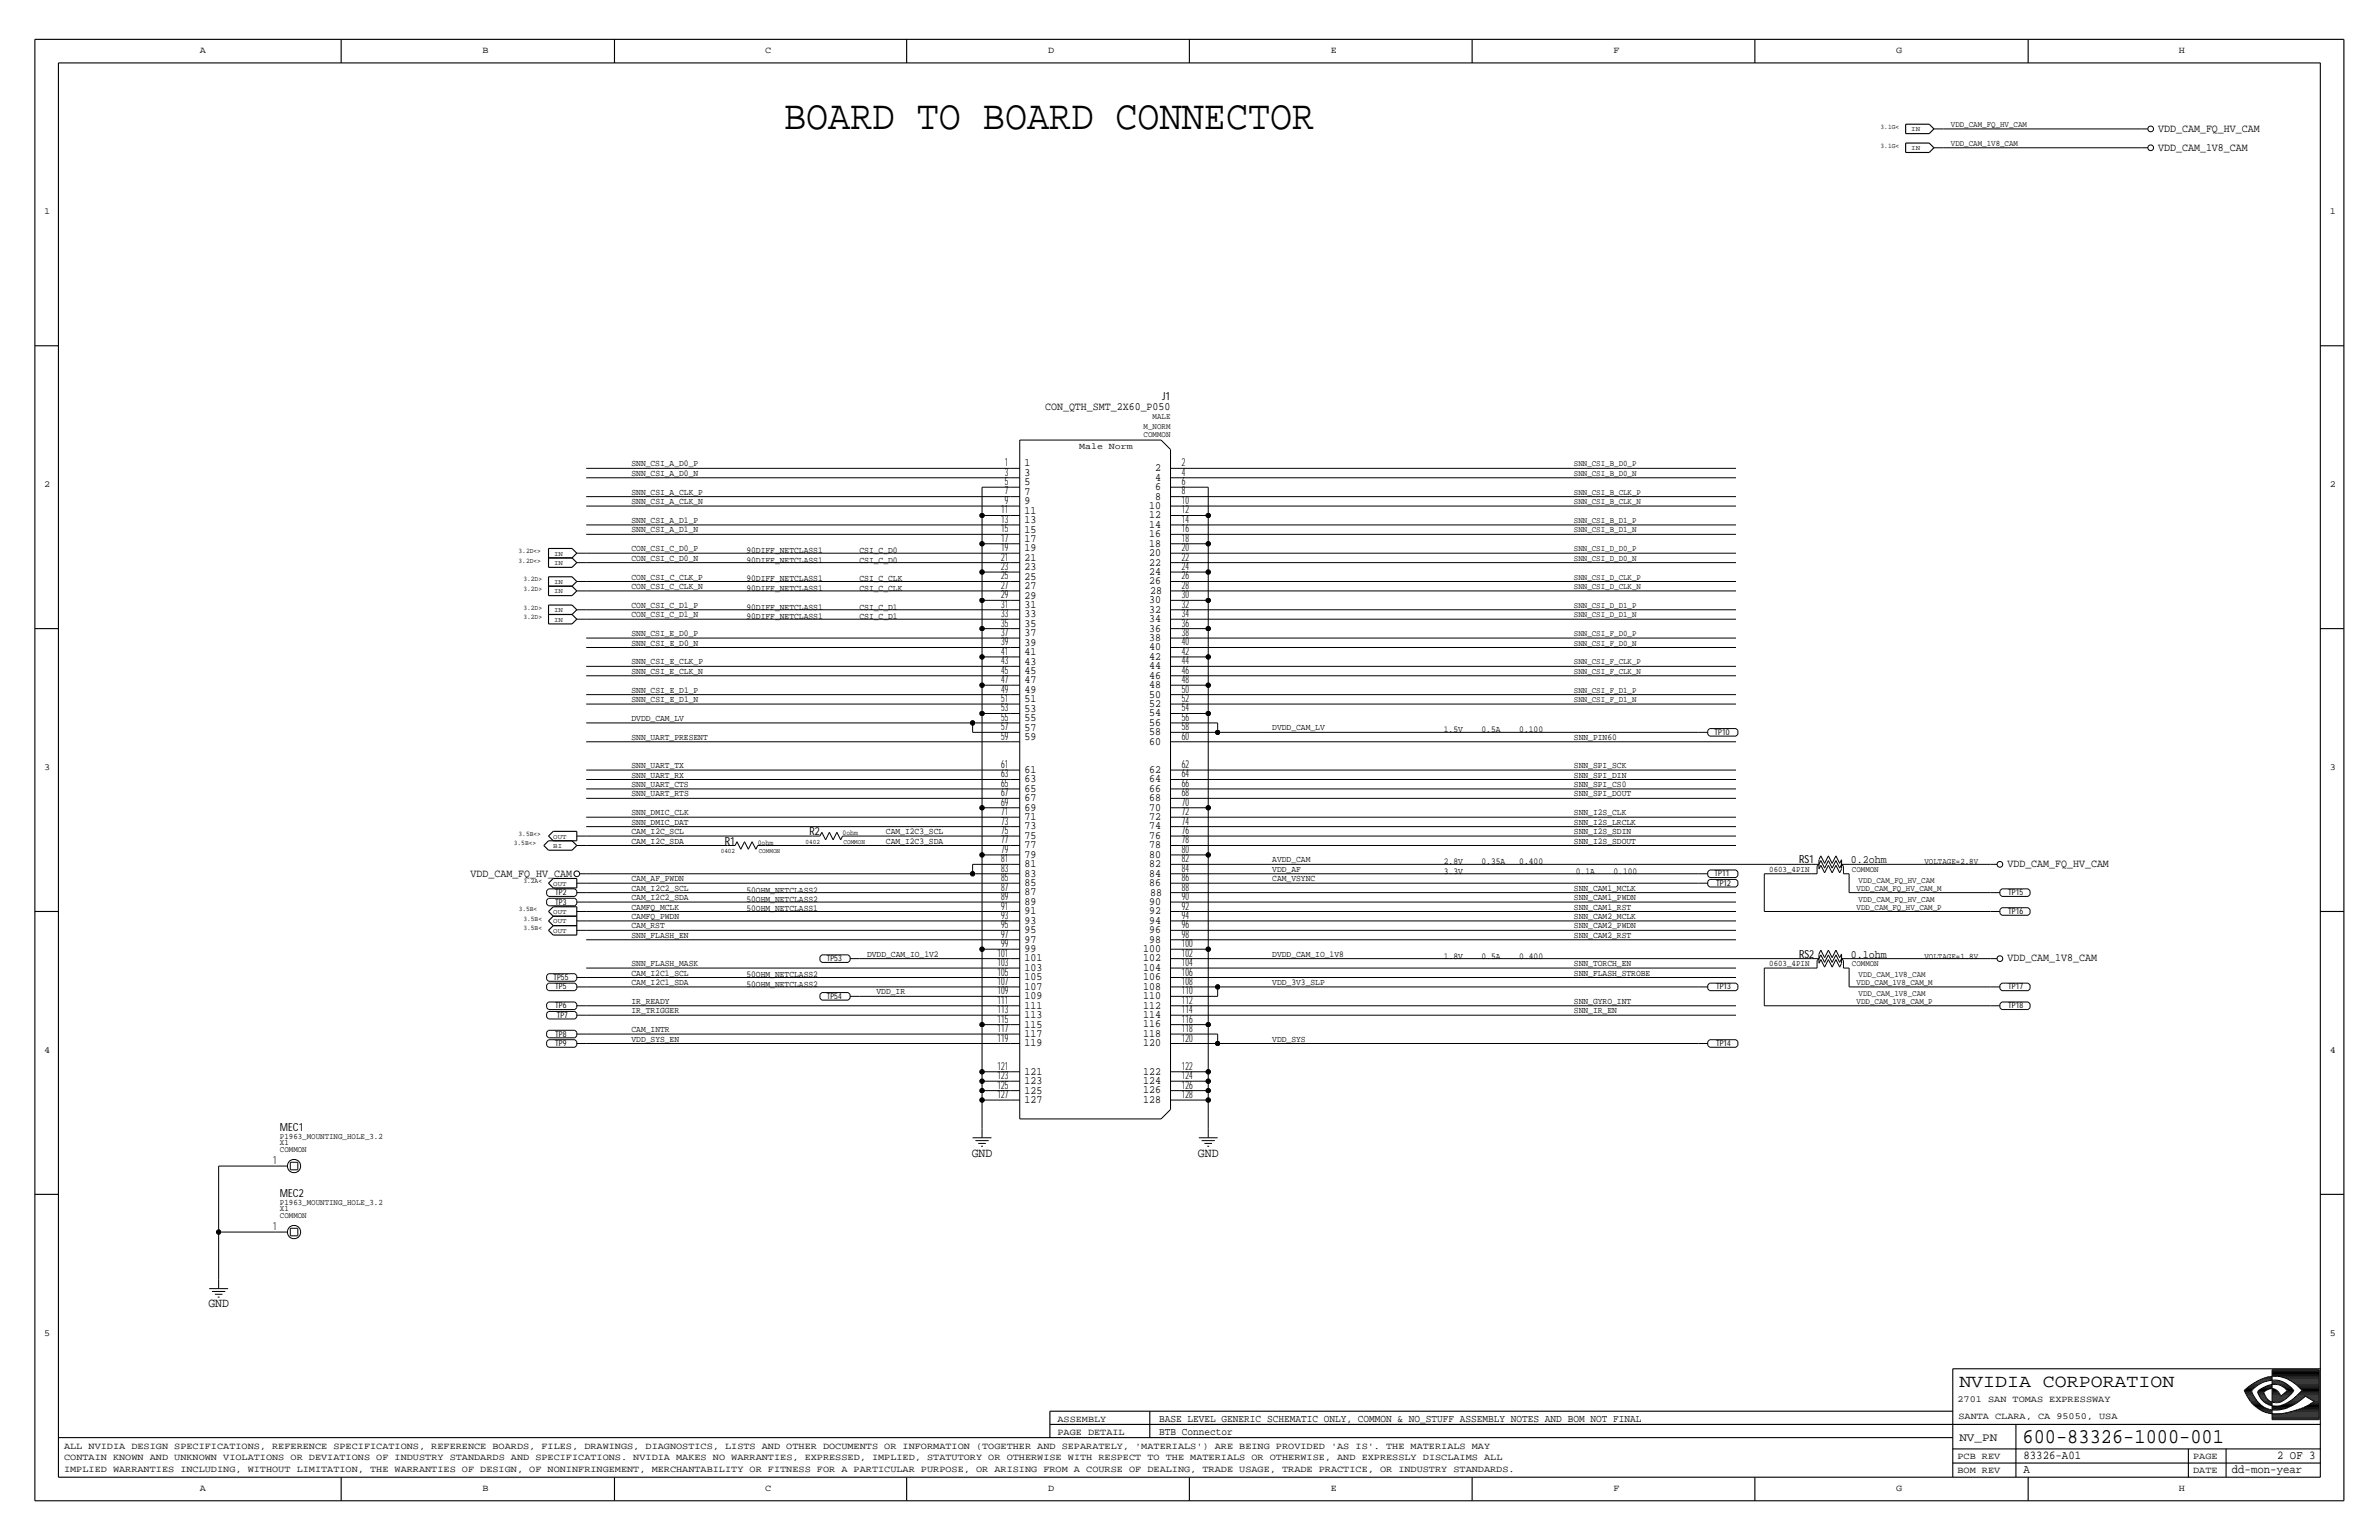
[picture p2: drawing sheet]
<svg xmlns="http://www.w3.org/2000/svg" width="432mm" height="279mm" viewBox="0 0 432 279" stroke-linecap="round" stroke-linejoin="round" font-family="sans-serif">
<defs><g id="words">
<text font-size="7.5" x="142.3" y="23.4">BOARD TO BOARD CONNECTOR</text>
<text font-size="3.8" x="367.1" y="261.8">600-83326-1000-001</text>
<text font-size="3.3" x="355.6" y="251.6">NVIDIA CORPORATION</text>
<g font-size="2.3">
<text x="176.4" y="209.8">GND</text>
<text x="217.4" y="209.8">GND</text>
<text x="37.8" y="237.2">GND</text>
</g>
<g font-size="2.2">
<text x="367.3" y="267.3">A</text>
<text x="367.3" y="264.8">83326-A01</text>
<text x="405.1" y="267.3">dd-mon-year</text>
<text x="413.3" y="264.8">2 OF 3</text>
</g>
<text font-size="2.1" x="355.6" y="261.5">NV_PN</text>
<g font-size="2">
<text x="391.7" y="23.9">VDD_CAM_FQ_HV_CAM</text>
<text x="391.7" y="27.3">VDD_CAM_1V8_CAM</text>
<text x="189.7" y="74.4">CON_QTH_SMT_2X60_P050</text>
<text x="210.9" y="72.6">J1</text>
<text x="182.4" y="89.7">7</text>
<text x="182.4" y="88">5</text>
<text x="182.4" y="86.3">3</text>
<text x="182.4" y="84.6">1</text>
<text x="185.9" y="84.6">1</text>
<text x="185.9" y="89.8">7</text>
<text x="185.9" y="86.4">3</text>
<text x="185.9" y="88.1">5</text>
<text x="209.7" y="85.5">2</text>
<text x="209.7" y="88.9">6</text>
<text x="209.7" y="87.2">4</text>
<text x="214.5" y="89.7">8</text>
<text x="214.5" y="88">6</text>
<text x="214.5" y="86.3">4</text>
<text x="214.5" y="84.6">2</text>
<text x="181.7" y="94.8">13</text>
<text x="181.7" y="93.1">11</text>
<text x="182.4" y="91.4">9</text>
<text x="185.9" y="94.9">13</text>
<text x="185.9" y="91.5">9</text>
<text x="185.9" y="93.2">11</text>
<text x="208.6" y="94">12</text>
<text x="208.6" y="92.3">10</text>
<text x="208.6" y="95.7">14</text>
<text x="209.7" y="90.6">8</text>
<text x="214.5" y="94.8">14</text>
<text x="214.5" y="93.1">12</text>
<text x="214.5" y="91.4">10</text>
<text x="181.7" y="101.7">21</text>
<text x="181.7" y="100">19</text>
<text x="181.7" y="98.3">17</text>
<text x="181.7" y="96.6">15</text>
<text x="185.9" y="96.6">15</text>
<text x="185.9" y="98.3">17</text>
<text x="185.9" y="100">19</text>
<text x="185.9" y="101.8">21</text>
<text x="208.6" y="99.2">18</text>
<text x="208.6" y="97.5">16</text>
<text x="208.6" y="100.9">20</text>
<text x="214.5" y="101.7">22</text>
<text x="214.5" y="100">20</text>
<text x="214.5" y="98.3">18</text>
<text x="214.5" y="96.6">16</text>
<text x="181.7" y="106.8">27</text>
<text x="181.7" y="105.1">25</text>
<text x="181.7" y="103.4">23</text>
<text x="185.9" y="105.2">25</text>
<text x="185.9" y="106.9">27</text>
<text x="185.9" y="103.5">23</text>
<text x="208.6" y="102.6">22</text>
<text x="208.6" y="106">26</text>
<text x="208.6" y="104.3">24</text>
<text x="208.8" y="107.7">28</text>
<text x="214.5" y="106.8">28</text>
<text x="214.5" y="105.1">26</text>
<text x="214.5" y="103.4">24</text>
<text x="181.7" y="113.7">35</text>
<text x="181.7" y="112">33</text>
<text x="181.7" y="110.3">31</text>
<text x="181.7" y="108.5">29</text>
<text x="185.9" y="108.6">29</text>
<text x="185.9" y="110.3">31</text>
<text x="185.9" y="113.7">35</text>
<text x="185.9" y="112">33</text>
<text x="208.6" y="112.9">34</text>
<text x="208.6" y="111.2">32</text>
<text x="208.6" y="109.5">30</text>
<text x="214.5" y="113.7">36</text>
<text x="214.5" y="112">34</text>
<text x="214.5" y="110.3">32</text>
<text x="214.5" y="108.5">30</text>
<text x="181.7" y="118.8">41</text>
<text x="181.7" y="117.1">39</text>
<text x="181.7" y="115.4">37</text>
<text x="185.9" y="118.9">41</text>
<text x="185.9" y="117.2">39</text>
<text x="185.9" y="115.4">37</text>
<text x="208.6" y="119.7">42</text>
<text x="208.6" y="114.6">36</text>
<text x="208.6" y="116.3">38</text>
<text x="208.6" y="118">40</text>
<text x="214.5" y="118.8">42</text>
<text x="214.5" y="117.1">40</text>
<text x="214.5" y="115.4">38</text>
<text x="181.7" y="125.7">49</text>
<text x="181.7" y="123.9">47</text>
<text x="181.7" y="122.2">45</text>
<text x="181.7" y="120.5">43</text>
<text x="185.9" y="120.6">43</text>
<text x="185.9" y="122.3">45</text>
<text x="185.9" y="124">47</text>
<text x="185.9" y="125.7">49</text>
<text x="208.6" y="121.4">44</text>
<text x="208.6" y="123.1">46</text>
<text x="208.6" y="124.8">48</text>
<text x="214.5" y="125.7">50</text>
<text x="214.5" y="123.9">48</text>
<text x="214.5" y="122.2">46</text>
<text x="214.5" y="120.5">44</text>
<text x="181.7" y="130.8">55</text>
<text x="181.7" y="129.1">53</text>
<text x="181.7" y="127.4">51</text>
<text x="185.9" y="127.4">51</text>
<text x="185.9" y="129.1">53</text>
<text x="185.9" y="130.8">55</text>
<text x="208.6" y="131.7">56</text>
<text x="208.6" y="130">54</text>
<text x="208.6" y="126.6">50</text>
<text x="208.6" y="128.3">52</text>
<text x="214.5" y="130.8">56</text>
<text x="214.5" y="129.1">54</text>
<text x="214.5" y="127.4">52</text>
<text x="181.7" y="134.2">59</text>
<text x="181.7" y="132.5">57</text>
<text x="185.9" y="132.6">57</text>
<text x="185.9" y="134.3">59</text>
<text x="208.6" y="135.1">60</text>
<text x="208.6" y="133.4">58</text>
<text x="214.5" y="134.2">60</text>
<text x="214.5" y="132.5">58</text>
<text x="181.7" y="142.8">65</text>
<text x="181.7" y="141.1">63</text>
<text x="181.7" y="139.3">61</text>
<text x="185.9" y="143.6">65</text>
<text x="185.9" y="140.2">61</text>
<text x="185.9" y="141.9">63</text>
<text x="208.6" y="141.9">64</text>
<text x="208.6" y="140.2">62</text>
<text x="208.6" y="143.6">66</text>
<text x="214.5" y="142.8">66</text>
<text x="214.5" y="141.1">64</text>
<text x="214.5" y="139.3">62</text>
<text x="181.7" y="149.6">73</text>
<text x="181.7" y="147.9">71</text>
<text x="181.7" y="146.2">69</text>
<text x="181.7" y="144.5">67</text>
<text x="185.9" y="147.1">69</text>
<text x="185.9" y="148.8">71</text>
<text x="185.9" y="145.4">67</text>
<text x="208.6" y="148.8">72</text>
<text x="208.6" y="145.4">68</text>
<text x="208.6" y="147.1">70</text>
<text x="214.5" y="149.6">74</text>
<text x="214.5" y="147.9">72</text>
<text x="214.5" y="146.2">70</text>
<text x="214.5" y="144.5">68</text>
<text x="131.6" y="153.2">R1</text>
<text x="147" y="151.5">R2</text>
<text x="181.7" y="154.7">79</text>
<text x="181.7" y="153">77</text>
<text x="181.7" y="151.3">75</text>
<text x="185.9" y="150.5">73</text>
<text x="185.9" y="152.2">75</text>
<text x="185.9" y="153.9">77</text>
<text x="185.9" y="155.6">79</text>
<text x="208.6" y="152.2">76</text>
<text x="208.6" y="150.5">74</text>
<text x="208.6" y="153.9">78</text>
<text x="208.6" y="155.6">80</text>
<text x="214.5" y="154.7">80</text>
<text x="214.5" y="153">78</text>
<text x="214.5" y="151.3">76</text>
<text x="85.4" y="159">VDD_CAM_FQ_HV_CAM</text>
<text x="181.7" y="161.6">87</text>
<text x="181.7" y="159.9">85</text>
<text x="181.7" y="158.2">83</text>
<text x="181.7" y="156.5">81</text>
<text x="185.9" y="160.8">85</text>
<text x="185.9" y="157.3">81</text>
<text x="185.9" y="159.1">83</text>
<text x="208.6" y="157.3">82</text>
<text x="208.6" y="159">84</text>
<text x="208.6" y="160.8">86</text>
<text x="214.5" y="161.6">88</text>
<text x="214.5" y="159.9">86</text>
<text x="214.5" y="158.2">84</text>
<text x="214.5" y="156.5">82</text>
<text x="326.6" y="156.6">RS1</text>
<text x="336" y="156.6">0.2ohm</text>
<text x="364.4" y="157.3">VDD_CAM_FQ_HV_CAM</text>
<text x="181.7" y="166.7">93</text>
<text x="181.7" y="165">91</text>
<text x="181.7" y="163.3">89</text>
<text x="185.9" y="162.5">87</text>
<text x="185.9" y="165.9">91</text>
<text x="185.9" y="164.2">89</text>
<text x="185.9" y="167.6">93</text>
<text x="208.6" y="167.6">94</text>
<text x="208.6" y="164.2">90</text>
<text x="208.6" y="165.9">92</text>
<text x="208.8" y="162.5">88</text>
<text x="214.5" y="166.7">94</text>
<text x="214.5" y="165">92</text>
<text x="214.5" y="163.3">90</text>
<text x="181.1" y="173.6">101</text>
<text x="181.7" y="171.9">99</text>
<text x="181.7" y="170.1">97</text>
<text x="181.7" y="168.4">95</text>
<text x="185.9" y="169.3">95</text>
<text x="185.9" y="171">97</text>
<text x="185.9" y="172.7">99</text>
<text x="207.5" y="172.7">100</text>
<text x="208.6" y="169.3">96</text>
<text x="208.6" y="171">98</text>
<text x="214.5" y="173.6">102</text>
<text x="214.5" y="171.9">100</text>
<text x="214.5" y="170.1">98</text>
<text x="214.5" y="168.4">96</text>
<text x="326.6" y="173.8">RS2</text>
<text x="336" y="173.8">0.1ohm</text>
<text x="181.1" y="178.7">107</text>
<text x="181.1" y="177">105</text>
<text x="181.1" y="175.3">103</text>
<text x="185.9" y="174.4">101</text>
<text x="185.9" y="176.2">103</text>
<text x="185.9" y="177.9">105</text>
<text x="185.9" y="179.6">107</text>
<text x="207.5" y="176.2">104</text>
<text x="207.5" y="174.4">102</text>
<text x="207.5" y="177.9">106</text>
<text x="207.5" y="179.6">108</text>
<text x="214.5" y="178.7">108</text>
<text x="214.5" y="177">106</text>
<text x="214.5" y="175.3">104</text>
<text x="364.4" y="174.4">VDD_CAM_1V8_CAM</text>
<text x="181.1" y="185.6">115</text>
<text x="181.1" y="183.8">113</text>
<text x="181.1" y="182.1">111</text>
<text x="181.1" y="180.4">109</text>
<text x="185.9" y="181.3">109</text>
<text x="185.9" y="183">111</text>
<text x="185.9" y="184.7">113</text>
<text x="207.5" y="184.7">114</text>
<text x="207.5" y="183">112</text>
<text x="207.5" y="181.3">110</text>
<text x="214.5" y="185.6">116</text>
<text x="214.5" y="183.8">114</text>
<text x="214.5" y="182.1">112</text>
<text x="214.5" y="180.4">110</text>
<text x="181.1" y="189">119</text>
<text x="181.1" y="187.3">117</text>
<text x="185.9" y="188.1">117</text>
<text x="185.9" y="189.8">119</text>
<text x="185.9" y="186.4">115</text>
<text x="207.5" y="186.4">116</text>
<text x="207.5" y="188.1">118</text>
<text x="207.5" y="189.8">120</text>
<text x="214.5" y="189">120</text>
<text x="214.5" y="187.3">118</text>
<text x="181.1" y="197.5">125</text>
<text x="181.1" y="195.8">123</text>
<text x="181.1" y="194.1">121</text>
<text x="185.9" y="196.7">123</text>
<text x="185.9" y="195">121</text>
<text x="207.5" y="195">122</text>
<text x="207.5" y="196.7">124</text>
<text x="214.5" y="197.5">126</text>
<text x="214.5" y="195.8">124</text>
<text x="214.5" y="194.1">122</text>
<text x="181.1" y="199.2">127</text>
<text x="185.9" y="198.4">125</text>
<text x="185.9" y="200.1">127</text>
<text x="207.5" y="198.4">126</text>
<text x="207.5" y="200.1">128</text>
<text x="214.5" y="199.2">128</text>
<text x="50.8" y="205.2">MEC1</text>
<text x="49.6" y="211.2">1</text>
<text x="50.8" y="217.2">MEC2</text>
<text x="49.6" y="223.2">1</text>
</g>
<g font-size="1.9">
<text x="210.4" y="257.9">BASE LEVEL GENERIC SCHEMATIC ONLY, COMMON &amp; NO_STUFF ASSEMBLY NOTES AND BOM NOT FINAL</text>
<text x="210.4" y="260.3">BTB Connector</text>
</g>
<g font-size="1.7">
<text x="36.3" y="9.7">A</text>
<text x="87.6" y="9.7">B</text>
<text x="138.9" y="9.7">C</text>
<text x="190.2" y="9.7">D</text>
<text x="241.5" y="9.7">E</text>
<text x="292.9" y="9.7">F</text>
<text x="344.2" y="9.7">G</text>
<text x="395.5" y="9.7">H</text>
<text x="8" y="38.8">1</text>
<text x="422.9" y="38.8">1</text>
<text x="8" y="88.4">2</text>
<text x="422.9" y="88.4">2</text>
<text x="8" y="139.7">3</text>
<text x="422.9" y="139.7">3</text>
<text x="8" y="191">4</text>
<text x="422.9" y="191">4</text>
<text x="8" y="242.3">5</text>
<text x="422.9" y="242.3">5</text>
<text x="191.9" y="257.9">ASSEMBLY</text>
<text x="355.3" y="254.3">2701 SAN TOMAS EXPRESSWAY</text>
<text x="355.5" y="257.4">SANTA CLARA, CA 95050, USA</text>
<text x="11.6" y="262.9">ALL NVIDIA DESIGN SPECIFICATIONS, REFERENCE SPECIFICATIONS, REFERENCE BOARDS, FILES, DRAWINGS, DIAGNOSTICS, LISTS AND OTHER DOCUMENTS OR INFORMATION (TOGETHER AND SEPARATELY, 'MATERIALS') ARE BEING PROVIDED 'AS IS'. THE MATERIALS MAY</text>
<text x="191.9" y="260.3">PAGE DETAIL</text>
<text x="11.6" y="267.2">IMPLIED WARRANTIES INCLUDING, WITHOUT LIMITATION, THE WARRANTIES OF DESIGN, OF NONINFRINGEMENT, MERCHANTABILITY OR FITNESS FOR A PARTICULAR PURPOSE, OR ARISING FROM A COURSE OF DEALING, TRADE USAGE, TRADE PRACTICE, OR INDUSTRY STANDARDS.</text>
<text x="11.6" y="264.9">CONTAIN KNOWN AND UNKNOWN VIOLATIONS OR DEVIATIONS OF INDUSTRY STANDARDS AND SPECIFICATIONS. NVIDIA MAKES NO WARRANTIES, EXPRESSED, IMPLIED, STATUTORY OR OTHERWISE WITH RESPECT TO THE MATERIALS OR OTHERWISE, AND EXPRESSLY DISCLAIMS ALL</text>
<text x="355.3" y="267.3">BOM REV</text>
<text x="355.3" y="264.8">PCB REV</text>
<text x="398.1" y="264.8">PAGE</text>
<text x="398.1" y="267.3">DATE</text>
<text x="36.3" y="270.6">A</text>
<text x="87.6" y="270.6">B</text>
<text x="138.9" y="270.6">C</text>
<text x="190.2" y="270.6">D</text>
<text x="241.5" y="270.6">E</text>
<text x="292.9" y="270.6">F</text>
<text x="344.2" y="270.6">G</text>
<text x="395.5" y="270.6">H</text>
</g>
<g font-size="1.6">
<text x="195.9" y="81.6">Male Norm</text>
<text x="114.6" y="84.6">SNN_CSI_A_D0_P</text>
<text x="114.6" y="86.3">SNN_CSI_A_D0_N</text>
<text x="114.6" y="89.8">SNN_CSI_A_CLK_P</text>
<text x="114.6" y="94.9">SNN_CSI_A_D1_P</text>
<text x="114.6" y="91.5">SNN_CSI_A_CLK_N</text>
<text x="114.6" y="100">CON_CSI_C_D0_P</text>
<text x="114.6" y="96.6">SNN_CSI_A_D1_N</text>
<text x="114.6" y="101.7">CON_CSI_C_D0_N</text>
<text x="135.5" y="100.4">90DIFF_NETCLASS1</text>
<text x="156" y="100.4">CSI_C_D0</text>
<text x="114.6" y="106.9">CON_CSI_C_CLK_N</text>
<text x="114.6" y="105.2">CON_CSI_C_CLK_P</text>
<text x="135.5" y="102.1">90DIFF_NETCLASS1</text>
<text x="135.5" y="107.2">90DIFF_NETCLASS1</text>
<text x="135.5" y="105.5">90DIFF_NETCLASS1</text>
<text x="156" y="102.1">CSI_C_D0</text>
<text x="156" y="107.2">CSI_C_CLK</text>
<text x="156" y="105.5">CSI_C_CLK</text>
<text x="114.6" y="110.3">CON_CSI_C_D1_P</text>
<text x="114.6" y="112">CON_CSI_C_D1_N</text>
<text x="135.5" y="112.3">90DIFF_NETCLASS1</text>
<text x="135.5" y="110.6">90DIFF_NETCLASS1</text>
<text x="156" y="112.3">CSI_C_D1</text>
<text x="156" y="110.6">CSI_C_D1</text>
<text x="114.6" y="115.4">SNN_CSI_E_D0_P</text>
<text x="114.6" y="117.1">SNN_CSI_E_D0_N</text>
<text x="114.6" y="122.3">SNN_CSI_E_CLK_N</text>
<text x="114.6" y="125.7">SNN_CSI_E_D1_P</text>
<text x="114.6" y="120.6">SNN_CSI_E_CLK_P</text>
<text x="114.6" y="127.4">SNN_CSI_E_D1_N</text>
<text x="114.6" y="130.8">DVDD_CAM_LV</text>
<text x="114.6" y="134.2">SNN_UART_PRESENT</text>
<text x="230.9" y="132.5">DVDD_CAM_LV</text>
<text x="262.1" y="132.9">1.5V</text>
<text x="268.9" y="132.9">0.5A</text>
<text x="275.8" y="132.9">0.100</text>
<text x="285.7" y="134.2">SNN_PIN60</text>
<text x="114.6" y="142.8">SNN_UART_CTS</text>
<text x="114.6" y="141.1">SNN_UART_RX</text>
<text x="114.6" y="139.4">SNN_UART_TX</text>
<text x="285.7" y="141.1">SNN_SPI_DIN</text>
<text x="285.7" y="139.4">SNN_SPI_SCK</text>
<text x="285.7" y="142.8">SNN_SPI_CS0</text>
<text x="114.6" y="149.6">SNN_DMIC_DAT</text>
<text x="114.6" y="147.9">SNN_DMIC_CLK</text>
<text x="114.6" y="144.5">SNN_UART_RTS</text>
<text x="285.7" y="149.6">SNN_I2S_LRCLK</text>
<text x="285.7" y="144.5">SNN_SPI_DOUT</text>
<text x="285.7" y="147.9">SNN_I2S_CLK</text>
<text x="114.6" y="151.3">CAM_I2C_SCL</text>
<text x="114.6" y="153.1">CAM_I2C_SDA</text>
<text x="160.8" y="151.3">CAM_I2C3_SCL</text>
<text x="160.8" y="153.1">CAM_I2C3_SDA</text>
<text x="285.7" y="151.3">SNN_I2S_SDIN</text>
<text x="285.7" y="153.1">SNN_I2S_SDOUT</text>
<text x="114.6" y="159.9">CAM_AF_PWDN</text>
<text x="114.6" y="161.6">CAM_I2C2_SCL</text>
<text x="135.5" y="162">50OHM_NETCLASS2</text>
<text x="230.9" y="156.5">AVDD_CAM</text>
<text x="230.9" y="158.2">VDD_AF</text>
<text x="230.9" y="159.9">CAM_VSYNC</text>
<text x="262.1" y="156.8">2.8V</text>
<text x="262.1" y="158.5">3.3V</text>
<text x="268.9" y="156.8">0.35A</text>
<text x="275.8" y="156.8">0.400</text>
<text x="285.7" y="161.6">SNN_CAM1_MCLK</text>
<text x="286" y="158.5">0.1A</text>
<text x="292.9" y="158.5">0.100</text>
<text x="114.6" y="163.3">CAM_I2C2_SDA</text>
<text x="114.6" y="166.7">CAMFQ_PWDN</text>
<text x="114.6" y="165">CAMFQ_MCLK</text>
<text x="135.5" y="165.4">50OHM_NETCLASS1</text>
<text x="135.5" y="163.7">50OHM_NETCLASS2</text>
<text x="285.7" y="163.3">SNN_CAM1_PWDN</text>
<text x="285.7" y="166.7">SNN_CAM2_MCLK</text>
<text x="285.7" y="165">SNN_CAM1_RST</text>
<text x="114.6" y="170.2">SNN_FLASH_EN</text>
<text x="114.6" y="168.4">CAM_RST</text>
<text x="157.4" y="173.6">DVDD_CAM_IO_1V2</text>
<text x="230.9" y="173.6">DVDD_CAM_IO_1V8</text>
<text x="262.1" y="173.9">1.8V</text>
<text x="268.9" y="173.9">0.5A</text>
<text x="275.8" y="173.9">0.400</text>
<text x="285.7" y="168.4">SNN_CAM2_PWDN</text>
<text x="285.7" y="170.2">SNN_CAM2_RST</text>
<text x="114.6" y="177">CAM_I2C1_SCL</text>
<text x="114.6" y="175.3">SNN_FLASH_MASK</text>
<text x="114.6" y="178.7">CAM_I2C1_SDA</text>
<text x="135.5" y="177.3">50OHM_NETCLASS2</text>
<text x="135.5" y="179.1">50OHM_NETCLASS2</text>
<text x="230.9" y="178.7">VDD_3V3_SLP</text>
<text x="285.7" y="175.3">SNN_TORCH_EN</text>
<text x="285.7" y="177">SNN_FLASH_STROBE</text>
<text x="114.6" y="182.1">IR_READY</text>
<text x="114.6" y="183.8">IR_TRIGGER</text>
<text x="159.1" y="180.4">VDD_IR</text>
<text x="285.7" y="183.8">SNN_IR_EN</text>
<text x="285.7" y="182.1">SNN_GYRO_INT</text>
<text x="114.6" y="187.3">CAM_INTR</text>
<text x="114.6" y="189">VDD_SYS_EN</text>
<text x="230.9" y="189">VDD_SYS</text>
</g>
<g font-size="1.5">
<text x="354.1" y="23">VDD_CAM_FQ_HV_CAM</text>
<text x="354.1" y="26.5">VDD_CAM_1V8_CAM</text>
<text x="207.6" y="77.8">M_NORM</text>
<text x="209.2" y="76.1">MALE</text>
<text x="207.6" y="79.3">COMMON</text>
<text x="285.7" y="89.8">SNN_CSI_B_CLK_P</text>
<text x="285.7" y="86.3">SNN_CSI_B_D0_N</text>
<text x="285.7" y="84.6">SNN_CSI_B_D0_P</text>
<text x="285.7" y="94.9">SNN_CSI_B_D1_P</text>
<text x="285.7" y="91.5">SNN_CSI_B_CLK_N</text>
<text x="285.7" y="101.7">SNN_CSI_D_D0_N</text>
<text x="285.7" y="100">SNN_CSI_D_D0_P</text>
<text x="285.7" y="96.6">SNN_CSI_B_D1_N</text>
<text x="285.7" y="106.9">SNN_CSI_D_CLK_N</text>
<text x="285.7" y="105.2">SNN_CSI_D_CLK_P</text>
<text x="285.7" y="110.3">SNN_CSI_D_D1_P</text>
<text x="285.7" y="112">SNN_CSI_D_D1_N</text>
<text x="285.7" y="117.1">SNN_CSI_F_D0_N</text>
<text x="285.7" y="115.4">SNN_CSI_F_D0_P</text>
<text x="285.7" y="125.7">SNN_CSI_F_D1_P</text>
<text x="285.7" y="122.3">SNN_CSI_F_CLK_N</text>
<text x="285.7" y="120.6">SNN_CSI_F_CLK_P</text>
<text x="285.7" y="127.4">SNN_CSI_F_D1_N</text>
<text x="311.2" y="133.3">TP10</text>
<text x="311.2" y="159">TP11</text>
<text x="311.5" y="160.7">TP12</text>
<text x="321.1" y="158.2">0603_4PIN</text>
<text x="336.1" y="158.2">COMMON</text>
<text x="337" y="161.6">VDD_CAM_FQ_HV_CAM_M</text>
<text x="337.3" y="160.2">VDD_CAM_FQ_HV_CAM</text>
<text x="349.3" y="156.8">VOLTAGE=2.8V</text>
<text x="100.8" y="164.1">TP3</text>
<text x="100.8" y="162.4">TP2</text>
<text x="337" y="165">VDD_CAM_FQ_HV_CAM_P</text>
<text x="337.3" y="163.7">VDD_CAM_FQ_HV_CAM</text>
<text x="364.5" y="165.8">TP16</text>
<text x="364.5" y="162.4">TP15</text>
<text x="349.3" y="173.9">VOLTAGE=1.8V</text>
<text x="100.5" y="177.8">TP55</text>
<text x="100.8" y="179.5">TP5</text>
<text x="150.1" y="174.4">TP53</text>
<text x="311.5" y="179.5">TP13</text>
<text x="321.1" y="175.3">0603_4PIN</text>
<text x="336.1" y="175.3">COMMON</text>
<text x="337" y="178.7">VDD_CAM_1V8_CAM_M</text>
<text x="337.3" y="177.3">VDD_CAM_1V8_CAM</text>
<text x="364.5" y="179.5">TP17</text>
<text x="100.8" y="182.9">TP6</text>
<text x="101.1" y="184.6">TP7</text>
<text x="150.1" y="181.2">TP54</text>
<text x="337" y="182.1">VDD_CAM_1V8_CAM_P</text>
<text x="337.3" y="180.8">VDD_CAM_1V8_CAM</text>
<text x="364.5" y="182.9">TP18</text>
<text x="100.8" y="189.8">TP9</text>
<text x="100.8" y="188.1">TP8</text>
<text x="311.5" y="189.8">TP14</text>
<text x="50.8" y="209">COMMON</text>
<text x="50.8" y="206.6">P1963_MOUNTING_HOLE_3.2</text>
<text x="50.8" y="207.8">X1</text>
<text x="50.8" y="219.8">X1</text>
<text x="50.8" y="221">COMMON</text>
<text x="50.8" y="218.6">P1963_MOUNTING_HOLE_3.2</text>
</g>
<g font-size="1.3">
<text x="341.3" y="23.4">3.1G&lt;</text>
<text x="341.3" y="26.8">3.1G&lt;</text>
<text x="94.1" y="100.4">3.2D&lt;&gt;</text>
<text x="94.1" y="102.1">3.2D&lt;&gt;</text>
<text x="95" y="107.2">3.2D&gt;</text>
<text x="95" y="105.5">3.2D&gt;</text>
<text x="95" y="110.6">3.2D&gt;</text>
<text x="95" y="112.3">3.2D&gt;</text>
<text x="93.3" y="153.4">3.5B&lt;&gt;</text>
<text x="94.1" y="151.7">3.5B&lt;&gt;</text>
<text x="137.5" y="153.2">0ohm</text>
<text x="152.9" y="151.5">0ohm</text>
<text x="95" y="160.2">3.2A&lt;</text>
<text x="94.2" y="165.4">3.5B&lt;</text>
<text x="95" y="167.1">3.5B&lt;</text>
<text x="95" y="168.8">3.5B&lt;</text>
</g>
<g font-size="1.2">
<text x="346.9" y="23.8">IN</text>
<text x="346.9" y="27.3">IN</text>
<text x="100.6" y="100.8">IN</text>
<text x="100.6" y="102.5">IN</text>
<text x="100.6" y="105.9">IN</text>
<text x="100.6" y="107.7">IN</text>
<text x="100.6" y="111.1">IN</text>
<text x="100.6" y="112.8">IN</text>
<text x="100.4" y="152.1">OUT</text>
<text x="100.4" y="153.8">BI</text>
<text x="130.8" y="154.8">0402</text>
<text x="137.7" y="154.8">COMMON</text>
<text x="146.2" y="153.1">0402</text>
<text x="153.1" y="153.1">COMMON</text>
<text x="100.4" y="160.7">OUT</text>
<text x="100.4" y="165.8">OUT</text>
<text x="100.4" y="167.5">OUT</text>
<text x="100.4" y="169.2">OUT</text>
</g>
</g></defs>
<g fill="none" stroke="#000" stroke-width=".18">
<path d="M351 26.8h1.7zM351 23.4h1.7zM352.7 23.4h36zM352.7 26.8h36zM388.7 26.8h1.1zM388.7 23.4h1.1zM185.1 79.8h25.6zM185.1 79.8v123.2zM210.7 79.8l1.8 1.8zM106.4 91.8h77zM106.4 86.7h77zM106.4 85h77z"/>
<path d="M106.4 90.1h77zM106.4 95.2h77zM106.4 96.9h77zM178.2 88.4h5.2zM178.2 93.5h5.2zM178.2 98.7h5.2zM178.2 88.4v5.1zM178.2 93.5v5.2zM178.2 98.7v5.1zM183.4 86.7h1.7zM183.4 85h1.7zM183.4 88.4h1.7z"/>
<path d="M183.4 90.1h1.7zM183.4 91.8h1.7zM183.4 93.5h1.7zM183.4 95.2h1.7zM183.4 96.9h1.7zM183.4 98.7h1.7zM212.5 85h1.7zM212.5 86.7h1.7zM212.5 88.4h1.7zM212.5 91.8h1.7zM212.5 90.1h1.7zM212.5 93.5h1.7z"/>
<path d="M212.5 95.2h1.7zM212.5 96.9h1.7zM212.5 98.7h1.7zM212.5 81.6v119.7zM214.2 86.7h100.9zM214.2 90.1h100.9zM214.2 91.8h100.9zM214.2 85h100.9zM214.2 96.9h100.9zM214.2 95.2h100.9zM214.2 98.7h5.1zM214.2 93.5h5.1z"/>
<path d="M214.2 88.4h5.1zM219.3 98.7v5.1zM219.3 93.5v5.2zM219.3 88.4v5.1zM104.7 102.1h1.7zM104.7 100.4h1.7zM104.7 105.5h1.7zM104.7 107.2h1.7zM104.7 110.6h1.7zM104.7 112.3h1.7zM106.4 115.8h77zM106.4 100.4h77z"/>
<path d="M106.4 102.1h77zM106.4 117.5h77zM106.4 105.5h77zM106.4 110.6h77zM106.4 112.3h77zM106.4 107.2h77zM178.2 103.8h5.2zM178.2 108.9h5.2zM178.2 114.1h5.2zM178.2 119.2h5.2zM178.2 103.8v5.1zM178.2 108.9v5.2z"/>
<path d="M178.2 114.1v5.1zM178.2 119.2v5.1zM183.4 100.4h1.7zM183.4 102.1h1.7zM183.4 103.8h1.7zM183.4 105.5h1.7zM183.4 108.9h1.7zM183.4 107.2h1.7zM183.4 110.6h1.7zM183.4 114.1h1.7zM183.4 112.3h1.7zM183.4 119.2h1.7z"/>
<path d="M183.4 117.5h1.7zM183.4 115.8h1.7zM212.5 100.4h1.7zM212.5 105.5h1.7zM212.5 102.1h1.7zM212.5 103.8h1.7zM212.5 107.2h1.7zM212.5 108.9h1.7zM212.5 110.6h1.7zM212.5 112.3h1.7zM212.5 114.1h1.7zM212.5 115.8h1.7z"/>
<path d="M212.5 117.5h1.7zM212.5 119.2h1.7zM214.2 115.8h100.9zM214.2 117.5h100.9zM214.2 100.4h100.9zM214.2 102.1h100.9zM214.2 105.5h100.9zM214.2 107.2h100.9zM214.2 112.3h100.9zM214.2 110.6h100.9zM214.2 119.2h5.1zM214.2 114.1h5.1z"/>
<path d="M214.2 108.9h5.1zM214.2 103.8h5.1zM219.3 119.2v5.1zM219.3 114.1v5.1zM219.3 108.9v5.2zM219.3 103.8v5.1zM106.4 120.9h77zM106.4 122.6h77zM106.4 126h77zM106.4 127.7h77zM106.4 131.2h70.1zM106.4 134.6h77z"/>
<path d="M106.4 139.7h77zM176.5 132.9h6.9zM176.5 131.2h6.9zM176.5 131.2v1.7zM178.2 124.3h5.2zM178.2 129.4h5.2zM178.2 124.3v5.1zM178.2 129.4v17.2zM183.4 122.6h1.7zM183.4 120.9h1.7zM183.4 127.7h1.7zM183.4 126h1.7z"/>
<path d="M183.4 124.3h1.7zM183.4 131.2h1.7zM183.4 129.4h1.7zM183.4 139.7h1.7zM183.4 134.6h1.7zM183.4 132.9h1.7zM212.5 122.6h1.7zM212.5 120.9h1.7zM212.5 124.3h1.7zM212.5 126h1.7zM212.5 127.7h1.7zM212.5 129.4h1.7z"/>
<path d="M212.5 131.2h1.7zM212.5 139.7h1.7zM212.5 132.9h1.7zM212.5 134.6h1.7zM214.2 127.7h100.9zM214.2 139.7h100.9zM214.2 134.6h100.9zM214.2 122.6h100.9zM214.2 120.9h100.9zM214.2 126h100.9zM214.2 129.4h5.1zM214.2 124.3h5.1z"/>
<path d="M214.2 132.9h6.8zM214.2 131.2h6.8zM219.3 129.4v17.2zM219.3 124.3v5.1zM221 132.9h87.3zM221 131.2v1.7zM308.3 132.9h1.7zM310 133.2l.3 .4zM310 132.5v.7zM310 132.5l.3-.3zM310.3 132.2h4.8zM310.3 133.6h4.8z"/>
<path d="M315.1 132.2l.3 .3zM315.4 133.2l-.3 .4zM315.4 132.5v.7zM104.7 151.7h1.7zM104.7 153.4h1.7zM105.2 158.5h1.2zM106.4 151.7h41.1zM106.4 153.4h25.7zM106.4 150h77zM106.4 148.3h77zM106.4 143.1h77zM106.4 141.4h77z"/>
<path d="M106.4 144.8h77zM106.4 158.5h70.1zM132.1 153.4h1.3zM133.8 152.7l.7 1.4zM133.8 152.7l-.4 .7zM135.1 152.7l-.6 1.4zM135.1 152.7l.7 1.4zM136.5 152.7l.7 1.4zM136.5 152.7l-.7 1.4zM137.5 153.4h1.4zM137.5 153.4l-.3 .7zM138.9 153.4h44.5z"/>
<path d="M147.5 151.7h1.3zM149.2 151l.6 1.4zM149.2 151l-.4 .7zM150.5 151l-.7 1.4zM150.5 151l.7 1.4zM151.9 151l.7 1.4zM151.9 151l-.7 1.4zM152.9 151.7h1.4zM152.9 151.7l-.3 .7zM154.3 151.7h29.1zM176.5 156.8h6.9zM176.5 158.5h6.9z"/>
<path d="M176.5 156.8v1.7zM178.2 146.6h5.2zM178.2 155.1h5.2zM178.2 146.6v8.5zM178.2 155.1v17.1zM183.4 141.4h1.7zM183.4 144.8h1.7zM183.4 143.1h1.7zM183.4 150h1.7zM183.4 148.3h1.7zM183.4 146.6h1.7zM183.4 153.4h1.7z"/>
<path d="M183.4 151.7h1.7zM183.4 156.8h1.7zM183.4 155.1h1.7zM183.4 158.5h1.7zM212.5 141.4h1.7zM212.5 144.8h1.7zM212.5 143.1h1.7zM212.5 146.6h1.7zM212.5 150h1.7zM212.5 148.3h1.7zM212.5 151.7h1.7zM212.5 155.1h1.7z"/>
<path d="M212.5 156.8h1.7zM212.5 158.5h1.7zM212.5 153.4h1.7zM214.2 156.8h114.6zM214.2 151.7h100.9zM214.2 148.3h100.9zM214.2 144.8h100.9zM214.2 143.1h100.9zM214.2 141.4h100.9zM214.2 153.4h100.9zM214.2 158.5h94.1zM214.2 155.1h5.1z"/>
<path d="M214.2 146.6h5.1zM214.2 150h100.9zM219.3 155.1v17.1zM219.3 146.6v8.5zM308.3 158.5h1.7zM310 158.9l.3 .3zM310 159.9v.7zM310 158.2v.7zM310 158.2l.3-.4zM310.3 159.6l-.3 .3zM310.3 157.8h4.8zM310.3 159.6h4.8z"/>
<path d="M310.3 159.2h4.8zM315.1 159.6l.3 .3zM315.1 157.8l.3 .4zM315.4 159.9v.7zM315.4 158.9l-.3 .3zM315.4 158.2v.7zM320.2 158.5h8.6zM320.2 158.5v6.9zM328.8 158.5h1zM328.8 156.8h1.3zM329.8 157.2v1.3zM330.1 156v1.6z"/>
<path d="M330.1 156.8l-.3 .4zM330.5 155.3l.7 1.3zM330.5 157l.7 1.4zM330.5 156.1l.7 1.4zM330.5 155.3l-.4 .7zM330.5 157l-.4 .7zM330.5 156.1l-.4 .7zM331.9 155.3l-.7 1.3zM331.9 155.3l.6 1.3zM331.9 157l-.7 1.4zM331.9 157l.6 1.4zM331.9 156.1l-.7 1.4z"/>
<path d="M331.9 156.1l.6 1.4zM333.2 155.3l.7 1.3zM333.2 157l.7 1.4zM333.2 156.1l.7 1.4zM333.2 155.3l-.7 1.3zM333.2 157l-.7 1.4zM333.2 156.1l-.7 1.4zM334.3 156v1.6zM334.3 156.8l.3 .4zM334.3 156.8h1.3zM334.3 156l-.4 .6zM334.3 157.7l-.4 .7z"/>
<path d="M334.3 156.8l-.4 .7zM334.6 157.2v1.3zM334.6 158.5h1zM335.6 156.8h25.7zM335.6 158.5v3.4zM361.3 156.8h1.2zM99.2 164l.4 .3zM99.2 162.3l.4 .3zM99.2 177.7l.4 .3zM99.2 179.4l.4 .3zM99.2 163.3v.7zM99.2 163.3l.4-.3z"/>
<path d="M99.2 161.6v.7zM99.2 161.6l.4-.3zM99.2 177v.7zM99.2 177l.4-.3zM99.2 178.7v.7zM99.2 178.7l.4-.3zM99.6 163h4.7zM99.6 161.3h4.7zM99.6 176.7h4.7zM99.6 178.4h4.7zM99.6 164.3h4.7zM99.6 162.6h4.7z"/>
<path d="M99.6 178h4.7zM99.6 179.7h4.7zM104.3 163l.4 .3zM104.3 161.3l.4 .3zM104.3 176.7l.4 .3zM104.3 178.4l.4 .3zM104.7 165.4h1.7zM104.7 160.2h1.7zM104.7 167.1h1.7zM104.7 163.7h1.7zM104.7 161.9h1.7zM104.7 168.8h1.7z"/>
<path d="M104.7 177.3h1.7zM104.7 179.1h1.7zM104.7 164l-.4 .3zM104.7 163.3v.7zM104.7 162.3l-.4 .3zM104.7 161.6v.7zM104.7 177.7l-.4 .3zM104.7 177v.7zM104.7 179.4l-.4 .3zM104.7 178.7v.7zM106.4 175.6h77zM106.4 170.5h77z"/>
<path d="M106.4 160.2h77zM106.4 161.9h77zM106.4 179.1h77zM106.4 163.7h77zM106.4 177.3h77zM106.4 168.8h77zM106.4 167.1h77zM106.4 165.4h77zM148.8 174.3l.4 .3zM148.8 173.6v.7zM148.8 173.6l.4-.4zM149.2 173.2h4.8z"/>
<path d="M149.2 174.6h4.8zM154 173.2l.3 .4zM154.3 173.9h1.7zM154.3 174.3l-.3 .3zM154.3 173.6v.7zM156 173.9h27.4zM178.2 172.2h5.2zM178.2 172.2v13.7zM183.4 160.2h1.7zM183.4 161.9h1.7zM183.4 165.4h1.7zM183.4 163.7h1.7z"/>
<path d="M183.4 170.5h1.7zM183.4 168.8h1.7zM183.4 173.9h1.7zM183.4 172.2h1.7zM183.4 175.6h1.7zM183.4 179.1h1.7zM183.4 177.3h1.7zM183.4 167.1h1.7zM212.5 161.9h1.7zM212.5 160.2h1.7zM212.5 163.7h1.7zM212.5 165.4h1.7z"/>
<path d="M212.5 167.1h1.7zM212.5 168.8h1.7zM212.5 170.5h1.7zM212.5 175.6h1.7zM212.5 173.9h1.7zM212.5 172.2h1.7zM212.5 177.3h1.7zM212.5 179.1h1.7zM214.2 177.3h100.9zM214.2 175.6h100.9zM214.2 172.2h5.1zM214.2 168.8h100.9z"/>
<path d="M214.2 170.5h100.9zM214.2 163.7h100.9zM214.2 160.2h94.1zM214.2 161.9h100.9zM214.2 179.1h6.8zM214.2 173.9h114.6zM214.2 167.1h100.9zM214.2 165.4h100.9zM219.3 172.2v13.7zM221 179.1h87.3zM221 179.1v1.7zM308.3 179.1h1.7z"/>
<path d="M308.3 160.2h1.7zM310 179.4l.3 .3zM310 178.7v.7zM310 160.6l.3 .3zM310.3 179.7h4.8zM310.3 178.4l-.3 .3zM310.3 160.9h4.8zM310.3 178.4h4.8zM315.1 178.4l.3 .3zM315.1 179.7l.3-.3zM315.1 160.9l.3-.3zM315.4 178.7v.7z"/>
<path d="M320.2 175.6h8.6zM320.2 175.6v6.9zM320.2 165.4h41.1zM328.8 175.6h1zM328.8 173.9h1.3zM329.8 174.3v1.3zM330.1 173.1v1.6zM330.1 173.9l-.3 .4zM330.5 172.4l.7 1.4zM330.5 174.1l.7 1.4zM330.5 173.2l.7 1.4zM330.5 172.4l-.4 .7z"/>
<path d="M330.5 174.1l-.4 .7zM330.5 173.2l-.4 .7zM331.9 172.4l-.7 1.4zM331.9 172.4l.6 1.4zM331.9 174.1l-.7 1.4zM331.9 174.1l.6 1.4zM331.9 173.2l-.7 1.4zM331.9 173.2l.6 1.4zM333.2 172.4l.7 1.4zM333.2 174.1l.7 1.4zM333.2 173.2l.7 1.4zM333.2 172.4l-.7 1.4z"/>
<path d="M333.2 174.1l-.7 1.4zM333.2 173.2l-.7 1.4zM334.3 173.1v1.6zM334.3 173.9l.3 .4zM334.3 173.9h1.3zM334.3 173.1l-.4 .7zM334.3 174.8l-.4 .7zM334.3 173.9l-.4 .7zM334.6 174.3v1.3zM334.6 175.6h1zM335.6 173.9h25.7zM335.6 161.9h25.7z"/>
<path d="M335.6 179.1h25.7zM335.6 175.6v3.5zM361.3 165.4h1.7zM361.3 161.9h1.7zM361.3 179.1h1.7zM361.3 173.9h1.2zM363 165.7l.3 .4zM363 165v.7zM363 162.3l.3 .3zM363 161.6v.7zM363 179.4l.3 .3zM363 178.7v.7z"/>
<path d="M363.3 166.1h4.8zM363.3 164.7l-.3 .3zM363.3 162.6h4.8zM363.3 161.3l-.3 .3zM363.3 179.7h4.8zM363.3 178.4l-.3 .3zM363.3 164.7h4.8zM363.3 161.3h4.8zM363.3 178.4h4.8zM368.1 164.7l.4 .3zM368.1 161.3l.4 .3zM368.1 178.4l.4 .3z"/>
<path d="M368.1 166.1l.4-.4zM368.1 162.6l.4-.3zM368.1 179.7l.4-.3zM368.5 165v.7zM368.5 161.6v.7zM368.5 178.7v.7zM99.2 189.7l.4 .3zM99.2 182.8l.4 .4zM99.2 188l.4 .3zM99.2 189v.7zM99.2 189l.4-.4zM99.2 184.5l.4 .4z"/>
<path d="M99.2 183.8v.7zM99.2 182.1v.7zM99.2 182.1l.4-.3zM99.2 187.3v.7zM99.2 187.3l.4-.4zM99.6 188.6h4.7zM99.6 184.9h4.7zM99.6 183.5l-.4 .3zM99.6 181.8h4.7zM99.6 186.9h4.7zM99.6 190h4.7zM99.6 183.5h4.7z"/>
<path d="M99.6 183.2h4.7zM99.6 188.3h4.7zM104.3 183.5l.4 .3zM104.3 188.6l.4 .4zM104.3 184.9l.4-.4zM104.3 181.8l.4 .3zM104.3 186.9l.4 .4zM104.7 189.3h1.7zM104.7 184.2h1.7zM104.7 182.5h1.7zM104.7 187.6h1.7zM104.7 189.7l-.4 .3z"/>
<path d="M104.7 189v.7zM104.7 183.8v.7zM104.7 182.8l-.4 .4zM104.7 182.1v.7zM104.7 188l-.4 .3zM104.7 187.3v.7zM106.4 189.3h77zM106.4 187.6h77zM106.4 182.5h77zM106.4 184.2h77zM148.8 181.1l.4 .4zM148.8 180.4v.7z"/>
<path d="M148.8 180.4l.4-.3zM149.2 180.1h4.8zM149.2 181.5h4.8zM154 180.1l.3 .3zM154.3 180.8h1.7zM154.3 181.1l-.3 .4zM154.3 180.4v.7zM156 180.8h27.4zM178.2 185.9h5.2zM178.2 194.5h5.2zM178.2 196.2h5.2zM178.2 197.9h5.2z"/>
<path d="M178.2 199.6h5.2zM178.2 185.9v8.6zM178.2 194.5v1.7zM178.2 196.2v1.7zM178.2 197.9v1.7zM178.2 199.6v5.1zM183.4 180.8h1.7zM183.4 182.5h1.7zM183.4 184.2h1.7zM183.4 189.3h1.7zM183.4 187.6h1.7zM183.4 185.9h1.7z"/>
<path d="M183.4 197.9h1.7zM183.4 194.5h1.7zM183.4 196.2h1.7zM183.4 199.6h1.7zM212.5 180.8h1.7zM212.5 182.5h1.7zM212.5 184.2h1.7zM212.5 187.6h1.7zM212.5 189.3h1.7zM212.5 185.9h1.7zM212.5 197.9h1.7zM212.5 194.5h1.7z"/>
<path d="M212.5 196.2h1.7zM212.5 199.6h1.7zM214.2 184.2h100.9zM214.2 182.5h100.9zM214.2 189.3h6.8zM214.2 180.8h6.8zM214.2 185.9h5.1zM214.2 187.6h6.8zM214.2 197.9h5.1zM214.2 196.2h5.1zM214.2 194.5h5.1zM214.2 199.6h5.1z"/>
<path d="M219.3 196.2v1.7zM219.3 197.9v1.7zM219.3 194.5v1.7zM219.3 185.9v8.6zM219.3 199.6v5.1zM221 189.3h87.3zM221 187.6v1.7zM308.3 189.3h1.7zM310 189.7l.3 .3zM310 189v.7zM310.3 190h4.8zM310.3 188.6l-.3 .4z"/>
<path d="M310.3 188.6h4.8zM315.1 188.6l.3 .4zM315.1 190l.3-.3zM315.4 189v.7zM320.2 182.5h41.1zM361.3 182.5h1.7zM363 182.8l.3 .4zM363 182.1v.7zM363.3 183.2h4.8zM363.3 181.8l-.3 .3zM363.3 181.8h4.8zM368.1 181.8l.4 .3z"/>
<path d="M368.1 183.2l.4-.4zM368.5 182.1v.7zM39.7 211.6h10.2zM39.7 211.6v11.9zM49.9 211.6h2.2zM52.7 210.9v1.3zM52.7 212.2h1.4zM52.7 210.9h1.4zM54.1 210.9v1.3zM176.5 206.4h3.5zM177 206.9h2.4zM177.6 207.5h1.3z"/>
<path d="M178.1 208h.3zM178.2 204.7v1.7zM185.1 203h25.6zM212.5 201.3l-1.8 1.7zM217.6 206.4h3.4zM218.1 206.9h2.4zM218.6 207.5h1.4zM219.1 208h.4zM219.3 204.7v1.7zM38 233.8h3.4zM38.5 234.3h2.4zM39 234.8h1.4z"/>
<path d="M39.5 235.3h.4zM39.7 223.5h10.2zM39.7 223.5v8.6zM39.7 232.1v1.7zM49.9 223.5h2.2zM52.7 222.8v1.4zM52.7 224.2h1.4zM52.7 222.8h1.4zM54.1 222.8v1.4zM407.3 252.3l.4 .7zM407.3 252.3l.9-.8zM407.4 252.3h1.3z"/>
<path d="M407.4 252.4h1.3zM407.5 252.6h1.2zM407.6 252.1h1.2zM407.6 252.8h1.2zM407.7 253l.2 .4zM407.7 253h1.2zM407.8 251.9h1.2zM407.8 253.1h1.2zM407.9 253.3h1.2zM407.9 253.4l.3 .4zM407.9 251.8h1.3zM408 253.5h1.2z"/>
<path d="M408.1 253.6h1.2zM408.2 251.6h1.2zM408.2 253.8l.3 .5zM408.2 253.8h1.2zM408.2 251.5l.3-.2zM408.3 254h1.2zM408.4 251.4h1.2zM408.4 254.2h1.3zM408.5 254.3l.2 .3zM408.5 251.3l.5-.3zM408.6 254.3h1.2zM408.7 251.2h1.2z"/>
<path d="M408.7 254.5h1.3zM408.7 252.3v.1zM408.7 252.4v.1zM408.7 252.5l.1 .2zM408.7 254.6l.2 .2zM408.8 252.7l.1 .3zM408.8 252.1l.3-.3zM408.8 252.1l-.1 .2zM408.8 254.7h1.3zM408.9 253l.3 .4zM408.9 251.1h1.2zM408.9 254.8l.3 .3z"/>
<path d="M409 251l.5-.3zM409 254.8h1.3zM409.1 251.8l.4-.2zM409.2 253.4l.1 .3zM409.2 250.9h1.3zM409.2 255h1.3zM409.2 255.1l.4 .2zM409.3 253.7l.4 .5zM409.4 255.2h1.3zM409.5 250.7l.3-.2zM409.5 250.7h1.4zM409.5 251.6l.4-.4z"/>
<path d="M409.6 255.3l.4 .3zM409.6 255.3h1.4zM409.7 254.2l.2 .2zM409.8 250.6h1.7zM409.8 252.5v.2zM409.8 250.5l.3-.1zM409.8 252.7h.1M409.8 252.5h.1M409.8 252.6h1.1zM409.8 252.7l.1 .2zM409.8 252.4h.1M409.8 252.4h1.2z"/>
<path d="M409.9 255.5h1.4zM409.9 252.8h1zM409.9 252.9l.1 .2zM409.9 252.3l-.1 .1zM409.9 252.3l.1-.1zM409.9 251.2l.6-.3zM409.9 254.4l.5 .5zM409.9 253h1.1zM410 255.6l.3 .3zM410 253.1l.4 .7zM410 252.3h1.3zM410 253.1h1.1z"/>
<path d="M410 252.2l.3-.2zM410.1 250.4l.4-.2zM410.1 255.7h1.7zM410.1 253.3h1.1zM410.1 250.4h2.3zM410.2 253.5h1.1zM410.2 252.1h1.4zM410.3 253.6h1.1zM410.3 252l.3-.2zM410.3 255.9l.2 .1zM410.4 254.9l.5 .4zM410.4 255.9h2z"/>
<path d="M410.4 253.8l.5 .5zM410.4 253.8h1.1zM410.5 250.2h1.9zM410.5 256l.4 .1zM410.5 250.9l.3-.1zM410.5 250.2l.4-.2zM410.6 254h1.1zM410.6 251.9h1.6zM410.6 251.8l.5-.2zM410.7 256h1.7zM410.8 254.2h1.1zM410.8 250.8l.4-.1z"/>
<path d="M410.8 251.8h1.6zM410.9 252.6l.2 .5zM410.9 252.6l.3-.3zM410.9 250l.3-.1zM410.9 254.3h1.3zM410.9 254.3l.2 .2zM410.9 256.1l.4 .2zM410.9 255.3l.4 .2zM411 250h1.4zM411.1 251.6l.3-.2zM411.1 253.1l.1 .2zM411.1 256.2h1.3z"/>
<path d="M411.1 254.5h1.3zM411.1 254.5l.5 .3zM411.2 250.7l.3-.1zM411.2 251.6h1.2zM411.2 253.3l.2 .3zM411.2 249.9l.3-.1zM411.2 252.3l.6-.3zM411.3 255.5l.2 .1zM411.3 256.3h.3zM411.4 253.6l.1 .1zM411.4 251.4l.4-.1zM411.4 254.7h1z"/>
<path d="M411.5 255.6h.1zM411.5 253.7l.2 .3zM411.5 249.9h.9zM411.5 249.8h.4zM411.5 250.6l.4-.1zM411.6 251.4h.8zM411.6 254.8l.3 .1zM411.6 256.3l.3 .1zM411.6 255.6l.2 .1zM411.7 254l.2 .2zM411.7 256.4h.7zM411.8 254.8h.6z"/>
<path d="M411.8 252l.4-.1zM411.8 251.3l.3-.1zM411.8 255.7h.2zM411.9 254.9l.5 .1zM411.9 250.5l.5-.1zM411.9 249.8l.2-.1zM411.9 254.2l.2 .1zM411.9 256.4l.5 .1zM412 255.7l.2 .1zM412.1 254.3l.4 .1zM412.1 251.2h.3zM412.1 249.7h.3z"/>
<path d="M412.2 251.2h.2zM412.2 251.9h.3zM412.2 255.8h.2zM412.4 252.1h.6zM412.4 256.5h8.5zM412.4 249.4h8.5zM412.4 248.7h8.5zM412.4 249.5h8.5zM412.4 249h8.5zM412.4 248.8h8.5zM412.4 249.2h8.5zM412.4 256.7h8.5z"/>
<path d="M412.4 257.4h8.5zM412.4 257.2h8.5zM412.4 257.1h8.5zM412.4 256.9h8.5zM412.4 254.3h1.6zM412.4 254.2h1.9zM412.4 255.2h3.3zM412.4 254h2.2zM412.4 253.8h2.4zM412.4 255.3h2.9zM412.4 255.5h2.5zM412.4 253.6h2.6z"/>
<path d="M412.4 253.5h2.8zM412.4 255.7h1.8zM412.4 253h1.4zM412.4 252.8h1.3zM412.4 252.4h1zM412.4 250.6h1.5zM412.4 250.7h1.9zM412.4 250.9h2.3zM412.4 251.1h2.6zM412.4 257.6h8.5zM412.4 248.5h8.5zM412.4 248.5v9.1z"/>
<path d="M412.4 253.1h1.5zM412.4 253.3h3zM412.4 252.6h1.2zM412.4 252.3h.8zM412.4 251.2h.6zM412.4 250.4h.7zM412.4 256.5h.5zM412.4 255l.3 .1zM412.4 255.8h1.1zM412.4 249.7h1zM412.5 254.4l.5 .1zM412.5 251.9l.2 .1z"/>
<path d="M412.7 255.1h.4zM412.7 252h.1zM412.8 252l.2 .1zM412.9 256.5h.9zM413 252.1l.1 .1zM413 251.2h.4zM413 254.5h.4zM413.1 255.1h.4zM413.1 250.4h.3zM413.1 252.2l.2 .1zM413.3 252.3l.1 .1zM413.4 249.7h.4z"/>
<path d="M413.4 250.4l.6 .2zM413.4 252.4l.2 .2zM413.4 249.7h7.5zM413.4 254.5h.2zM413.5 251.2h.1M413.5 255.1l.4-.1zM413.5 251.2l.2 .1zM413.5 255.8h.4zM413.6 252.6l.1 .1zM413.6 254.5h.1M413.6 254.5l.2-.1zM413.7 251.2h1.5z"/>
<path d="M413.7 252.7l.1 .2zM413.7 251.3h.1zM413.7 249.7l.3 .1zM413.8 249.7h.1M413.8 252.9l.1 .3zM413.8 251.3l.3 .1zM413.8 254.4h.2zM413.9 256.5h.1M413.9 256.5h.2zM413.9 255h.1zM413.9 255.8l.4-.1zM413.9 253.2l.1 .1z"/>
<path d="M414 250.6l.3 .1zM414 254.4l.2-.2zM414 255h2zM414 253.3l1.1-1zM414 255l.2-.1zM414 249.8l.5 .1zM414.1 251.4h1.3zM414.1 256.5l.4-.1zM414.1 251.4l.3 .3zM414.2 253.1h1.4zM414.2 254.9l.4-.1zM414.2 254.2h.1z"/>
<path d="M414.3 249.9h6.6zM414.3 255.7l.4-.1zM414.3 250.7l.2 .1zM414.3 254.2l.2-.2zM414.4 251.6h1.2zM414.4 253h1.4zM414.4 251.7l.3 .2zM414.5 254.8h1.8zM414.5 249.9l.3 .1zM414.5 254h.1zM414.5 256.4l.6-.1zM414.5 250.8l.2 .1z"/>
<path d="M414.6 254.8l.2-.1zM414.6 251.8h1.2zM414.6 252.8h1.4zM414.6 254l.2-.1zM414.7 250.9l.4 .2zM414.7 255.6l.4-.1zM414.7 251.9l.5 .4zM414.8 256.4h6.1zM414.8 250l.4 .2zM414.8 253.9l.4-.4zM414.8 254.7l.4-.2zM414.8 252.6h1.3z"/>
<path d="M414.8 251.9h1.2zM414.9 250h6zM414.9 254.7h1.7zM415 252.1h1.2zM415 252.4h1.2zM415.1 255.5l.3-.2zM415.1 251.1l.2 .2zM415.1 252.3h.1M415.1 256.3l1.2-.3zM415.2 254.5l.6-.4zM415.2 250.2l.7 .4zM415.2 252.3h1.1z"/>
<path d="M415.2 254.5h1.7zM415.2 253.5l.7-.6zM415.2 250.2h5.7zM415.3 251.3l.2 .1zM415.4 255.3l.4-.2zM415.5 251.4l.1 .2zM415.5 254.3h1.6zM415.5 256.2h5.4zM415.5 250.4h5.4zM415.6 251.6l.2 .1zM415.7 254.2h1.7zM415.8 255.1l.4-.2z"/>
<path d="M415.8 251.7l.2 .1zM415.8 254.1l.5-.4zM415.8 250.6h5.1zM415.9 250.6l.3 .2zM416 251.8l.1 .2zM416 254h1.6zM416.1 252.7h.1M416.1 252.7l-.2 .2zM416.1 252l.1 .1zM416.1 250.7h4.8zM416.2 256h4.7zM416.2 250.8l.4 .3z"/>
<path d="M416.2 254.9l.4-.2zM416.2 252.1l.2 .2zM416.2 253.8h1.6zM416.2 252.5l-.1 .1zM416.3 256l.7-.2zM416.3 252.4l.1-.1zM416.3 252.4l-.1 .1zM416.3 253.7l.6-.5zM416.4 250.9h4.5zM416.4 253.6h1.6zM416.6 254.7l.2-.1zM416.6 253.5h1.6z"/>
<path d="M416.6 251.1l.2 .1zM416.6 251.1h4.3zM416.7 255.9h4.2zM416.8 251.2l.2 .2zM416.8 253.3h4.1zM416.8 251.2h4.1zM416.8 254.6l.4-.3zM417 253.1h3.9zM417 251.4l.6 .6zM417 255.8l.6-.2zM417 251.4h3.9zM417.1 253h3.8z"/>
<path d="M417.2 251.6h3.7zM417.2 254.3l.7-.6zM417.3 255.7h3.6zM417.3 252.8h3.6zM417.4 251.8h3.5zM417.5 252.6h3.4zM417.5 251.9h3.4zM417.6 255.6l.5-.2zM417.6 252l.2 .3zM417.7 252.4h3.2zM417.7 252.1h3.2zM417.7 255.5h3.2z"/>
<path d="M417.8 252.3l-.9 .9zM417.9 252.3h3zM417.9 253.7l.5-.4zM418.1 255.4l.5-.3zM418.2 255.3h2.7zM418.4 253.3h.1M418.4 253.3l.3 .2zM418.5 255.2h2.4zM418.6 255.1l.4-.2zM418.7 253.5l1.3 .8zM418.7 253.5h2.2zM418.9 255h2z"/>
<path d="M419 253.6h1.9zM419 254.9l.2-.1zM419.1 254.8h1.8zM419.2 254.8l.5-.3zM419.3 253.8h1.6zM419.4 254.7h1.5zM419.6 254h1.3zM419.7 254.5h1.2zM419.7 254.5l.3-.2zM419.9 254.2h1zM419.9 254.3h1zM420.9 248.5v9.1z"/>
<circle cx="390.4" cy="26.8" r=".52"/>
<circle cx="390.4" cy="23.4" r=".52"/>
<circle cx="104.7" cy="158.5" r=".52"/>
<circle cx="363" cy="156.8" r=".52"/>
<circle cx="363" cy="173.9" r=".52"/>
<circle cx="53.4" cy="211.6" r="1.21"/>
<circle cx="53.4" cy="223.5" r="1.21"/>
</g>
<g fill="#000" stroke="#000" stroke-width=".18">
<circle cx="178.2" cy="93.5" r=".41"/>
<circle cx="178.2" cy="98.7" r=".41"/>
<circle cx="219.3" cy="93.5" r=".41"/>
<circle cx="219.3" cy="98.7" r=".41"/>
<circle cx="178.2" cy="119.2" r=".41"/>
<circle cx="178.2" cy="103.8" r=".41"/>
<circle cx="178.2" cy="108.9" r=".41"/>
<circle cx="178.2" cy="114.1" r=".41"/>
<circle cx="219.3" cy="114.1" r=".41"/>
<circle cx="219.3" cy="103.8" r=".41"/>
<circle cx="219.3" cy="119.2" r=".41"/>
<circle cx="219.3" cy="108.9" r=".41"/>
<circle cx="176.5" cy="131.2" r=".41"/>
<circle cx="178.2" cy="129.4" r=".41"/>
<circle cx="178.2" cy="124.3" r=".41"/>
<circle cx="219.3" cy="124.3" r=".41"/>
<circle cx="219.3" cy="129.4" r=".41"/>
<circle cx="221" cy="132.9" r=".41"/>
<circle cx="176.5" cy="158.5" r=".41"/>
<circle cx="178.2" cy="146.6" r=".41"/>
<circle cx="178.2" cy="155.1" r=".41"/>
<circle cx="219.3" cy="146.6" r=".41"/>
<circle cx="219.3" cy="155.1" r=".41"/>
<circle cx="178.2" cy="172.2" r=".41"/>
<circle cx="219.3" cy="172.2" r=".41"/>
<circle cx="221" cy="179.1" r=".41"/>
<circle cx="178.2" cy="194.5" r=".41"/>
<circle cx="178.2" cy="197.9" r=".41"/>
<circle cx="178.2" cy="199.6" r=".41"/>
<circle cx="178.2" cy="185.9" r=".41"/>
<circle cx="178.2" cy="196.2" r=".41"/>
<circle cx="219.3" cy="194.5" r=".41"/>
<circle cx="219.3" cy="196.2" r=".41"/>
<circle cx="219.3" cy="197.9" r=".41"/>
<circle cx="219.3" cy="185.9" r=".41"/>
<circle cx="219.3" cy="199.6" r=".41"/>
<circle cx="221" cy="189.3" r=".41"/>
<circle cx="39.7" cy="223.5" r=".41"/>
</g>
<g fill="none" stroke="#000" stroke-width=".2">
<path d="M6.3 7.1h419.1zM6.3 7.1v265.2zM10.6 11.4v256.6zM10.6 11.4h410.6zM61.9 7.1v4.3zM111.5 7.1v4.3zM164.6 7.1v4.3zM215.9 7.1v4.3zM267.2 7.1v4.3zM318.5 7.1v4.3zM368.1 7.1v4.3zM421.2 11.4v256.6z"/>
<path d="M425.4 7.1v265.2zM345.9 26v1.7zM345.9 27.7h4.3zM345.9 22.5v1.7zM345.9 24.2h4.3zM345.9 26h4.3zM345.9 22.5h4.3zM350.2 27.7l.8-.9zM350.2 24.2l.8-.8zM350.2 26l.8 .8zM350.2 22.5l.8 .9zM6.3 62.7h4.3z"/>
<path d="M421.2 62.7h4.2zM99.6 99.5v1.7zM99.6 99.5h4.2zM103.8 99.5l.9 .9zM6.3 114.1h4.3zM99.6 101.2v1.7zM99.6 102.9h4.2zM99.6 101.2h4.2zM99.6 104.6v1.8zM99.6 106.4h4.2zM99.6 106.4v1.7zM99.6 108.1h4.2z"/>
<path d="M99.6 109.8v1.7zM99.6 111.5h4.2zM99.6 111.5v1.7zM99.6 113.2h4.2zM99.6 104.6h4.2zM99.6 109.8h4.2zM103.8 102.9l.9-.8zM103.8 101.2l.9-.8zM103.8 106.4l.9-.9zM103.8 108.1l.9-.9zM103.8 111.5l.9-.9zM103.8 113.2l.9-.9z"/>
<path d="M103.8 101.2l.9 .9zM103.8 104.6l.9 .9zM103.8 106.4l.9 .8zM103.8 109.8l.9 .8zM103.8 111.5l.9 .8zM421.2 114.1h4.2zM98.7 153.4l.9-.9zM98.7 153.4l.9 .9zM99.6 151.7l.8-.9zM99.6 154.3h4.2zM99.6 152.5h4.2zM99.6 151.7l.8 .8z"/>
<path d="M100.4 159.4h4.3zM100.4 150.8h4.3zM100.4 152.5h4.3zM103.8 154.3l.9-.9zM103.8 152.5l.9 .9zM104.7 159.4v1.7zM104.7 150.8v1.7zM6.3 165.4h4.3zM99.6 165.4l.8-.9zM99.6 160.2l.8-.8zM99.6 167.1l.8-.9zM99.6 168.8l.8-.9z"/>
<path d="M99.6 165.4l.8 .8zM99.6 160.2l.8 .9zM99.6 167.1l.8 .8zM99.6 168.8l.8 .8zM100.4 164.5h4.3zM100.4 166.2h4.3zM100.4 167.9h4.3zM100.4 161.1h4.3zM100.4 169.6h4.3zM104.7 164.5v1.7zM104.7 166.2v1.7zM104.7 167.9v1.7z"/>
<path d="M421.2 165.4h4.2zM6.3 216.7h4.3zM421.2 216.7h4.2zM190.6 256v4.8zM190.6 258.4h230.6zM190.6 256h163.8zM208.7 256v4.8zM354.4 248.3v19.7zM354.4 248.3h66.8zM365.9 258.4v9.6zM6.3 272.3h419.1zM10.6 260.8h343.8z"/>
<path d="M10.6 268h410.6zM61.9 268v4.3zM111.5 268v4.3zM164.6 268v4.3zM215.9 268v4.3zM267.2 268v4.3zM318.5 268v4.3zM354.4 265.4h66.8zM354.4 262.9h66.8zM368.1 268v4.3zM397.2 262.9v5.1zM404 262.9v5.1z"/>
</g>
<use href="#words"/>
</svg>
